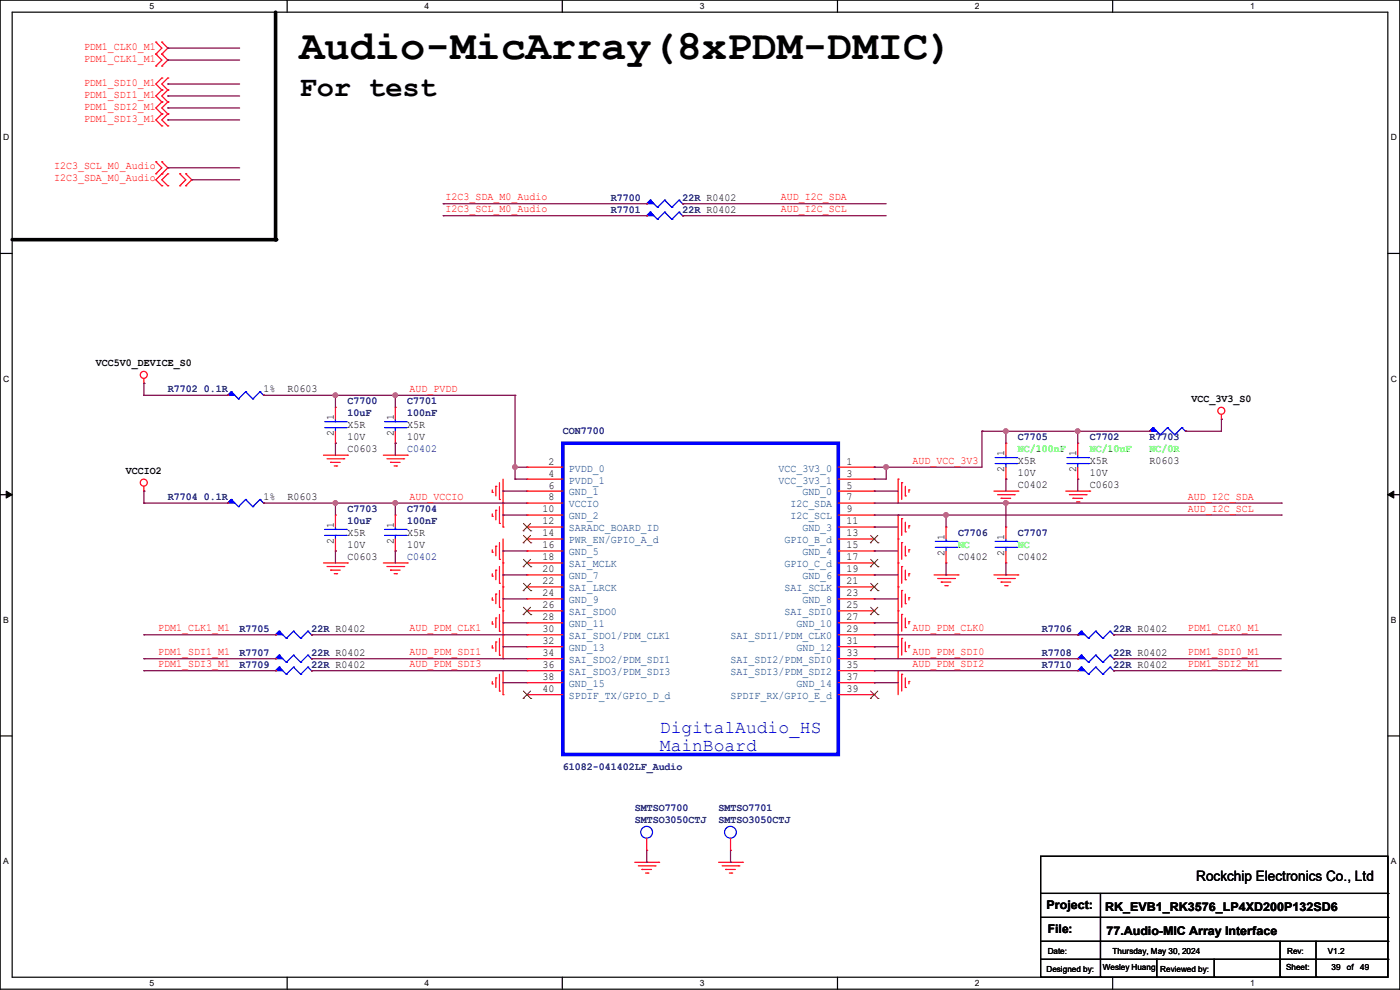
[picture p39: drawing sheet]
<svg xmlns="http://www.w3.org/2000/svg" width="297mm" height="210mm" viewBox="0 0 297 210" stroke-linecap="round" stroke-linejoin="round" font-family="sans-serif">
<defs><g id="words">
<text font-size="8.9" x="63.5" y="12.5">Audio-MicArray(8xPDM-DMIC)</text>
<text font-size="6.1" x="63.5" y="20.4">For test</text>
<g font-size="3.8" fill="#00f">
<text x="140" y="155.5">DigitalAudio_HS</text>
<text x="140" y="159.3">MainBoard</text>
</g>
<text font-size="3" x="253.8" y="186.9">Rockchip Electronics Co., Ltd</text>
<g font-size="2.5">
<text x="222" y="192.9">Project:</text>
<text x="222.3" y="198">File:</text>
<text x="234.5" y="193.2">RK_EVB1_RK3576_LP4XD200P132SD6</text>
<text x="234.7" y="198.2">77.Audio-MIC Array Interface</text>
</g>
<g font-size="2.3" fill="#f00">
<text x="17.8" y="10.5">PDM1_CLK0_M1</text>
<text x="17.8" y="13.1">PDM1_CLK1_M1</text>
<text x="17.8" y="18.2">PDM1_SDI0_M1</text>
<text x="17.8" y="20.7">PDM1_SDI1_M1</text>
<text x="17.8" y="23.2">PDM1_SDI2_M1</text>
<text x="17.8" y="25.8">PDM1_SDI3_M1</text>
<text x="11.5" y="35.9">I2C3_SCL_M0_Audio</text>
<text x="11.5" y="38.5">I2C3_SDA_M0_Audio</text>
<text x="94.5" y="42.5">I2C3_SDA_M0_Audio</text>
<text x="94.5" y="45">I2C3_SCL_M0_Audio</text>
<text x="165.7" y="42.5">AUD_I2C_SDA</text>
<text x="165.7" y="45">AUD_I2C_SCL</text>
<text x="86.9" y="83.1">AUD_PVDD</text>
<text x="193.6" y="98.4">AUD_VCC_3V3</text>
<text x="86.9" y="106">AUD_VCCIO</text>
<text x="252" y="106">AUD_I2C_SDA</text>
<text x="252" y="108.5">AUD_I2C_SCL</text>
<text x="33.6" y="133.9">PDM1_CLK1_M1</text>
<text x="86.9" y="133.9">AUD_PDM_CLK1</text>
<text x="193.6" y="133.9">AUD_PDM_CLK0</text>
<text x="252" y="133.9">PDM1_CLK0_M1</text>
<text x="33.6" y="139">PDM1_SDI1_M1</text>
<text x="33.6" y="141.6">PDM1_SDI3_M1</text>
<text x="86.9" y="139">AUD_PDM_SDI1</text>
<text x="86.9" y="141.6">AUD_PDM_SDI3</text>
<text x="193.6" y="139">AUD_PDM_SDI0</text>
<text x="193.6" y="141.6">AUD_PDM_SDI2</text>
<text x="252" y="139">PDM1_SDI0_M1</text>
<text x="252" y="141.6">PDM1_SDI2_M1</text>
</g>
<g font-size="2.3" fill="#000080">
<text x="129.6" y="42.5">R7700</text>
<text x="129.6" y="45.1">R7701</text>
<text x="144.8" y="42.5">22R R0402</text>
<text x="144.8" y="45.1">22R R0402</text>
<text x="35.6" y="83.2">R7702 0.1R</text>
<text x="73.7" y="85.7">C7700</text>
<text x="73.7" y="88.3">10uF</text>
<text x="86.4" y="85.7">C7701</text>
<text x="86.4" y="88.3">100nF</text>
<text x="86.4" y="95.9">C0402</text>
<text x="119.4" y="92.1">CON7700</text>
<text x="215.9" y="93.3">C7705</text>
<text x="231.2" y="93.3">C7702</text>
<text x="243.9" y="93.3">R7703</text>
<text x="35.6" y="106">R7704 0.1R</text>
<text x="73.7" y="108.6">C7703</text>
<text x="73.7" y="111.1">10uF</text>
<text x="86.4" y="108.6">C7704</text>
<text x="86.4" y="111.1">100nF</text>
<text x="203.2" y="113.7">C7706</text>
<text x="215.9" y="113.7">C7707</text>
<text x="86.4" y="118.7">C0402</text>
<text x="50.8" y="134">R7705</text>
<text x="66.1" y="134">22R R0402</text>
<text x="221" y="134">R7706</text>
<text x="236.3" y="134">22R R0402</text>
<text x="50.8" y="139.1">R7707</text>
<text x="50.8" y="141.6">R7709</text>
<text x="66.1" y="139.1">22R R0402</text>
<text x="66.1" y="141.6">22R R0402</text>
<text x="221" y="141.6">R7710</text>
<text x="221" y="139.1">R7708</text>
<text x="236.3" y="141.6">22R R0402</text>
<text x="236.3" y="139.1">22R R0402</text>
<text x="119.4" y="163.4">61082-041402LF_Audio</text>
<text x="134.7" y="172.1">SMTSO7700</text>
<text x="152.4" y="172.1">SMTSO7701</text>
<text x="134.7" y="174.6">SMTSO3050CTJ</text>
<text x="152.4" y="174.6">SMTSO3050CTJ</text>
</g>
<g font-size="2.3">
<text x="20.4" y="77.6">VCC5V0_DEVICE_S0</text>
<text x="55.9" y="83.2">1%</text>
<text x="61" y="83.2">R0603</text>
<text x="70.8" y="89.2" transform="rotate(-90 70.8 89.2)">1</text>
<text x="83.5" y="89.2" transform="rotate(-90 83.5 89.2)">1</text>
<text x="252.8" y="85.2">VCC_3V3_S0</text>
<text x="70.8" y="92.5" transform="rotate(-90 70.8 92.5)">2</text>
<text x="73.7" y="95.9">C0603</text>
<text x="73.7" y="90.8">X5R</text>
<text x="73.7" y="93.3">10V</text>
<text x="83.5" y="92.5" transform="rotate(-90 83.5 92.5)">2</text>
<text x="86.4" y="90.8">X5R</text>
<text x="86.4" y="93.3">10V</text>
<text x="26.7" y="100.5">VCCIO2</text>
<text x="116.4" y="101.1">4</text>
<text x="116.4" y="98.6">2</text>
<text x="179.6" y="101.1">3</text>
<text x="179.6" y="98.6">1</text>
<text x="213.1" y="100.1" transform="rotate(-90 213.1 100.1)">2</text>
<text x="213.1" y="96.8" transform="rotate(-90 213.1 96.8)">1</text>
<text x="215.9" y="98.4">X5R</text>
<text x="215.9" y="101">10V</text>
<text x="228.3" y="100.1" transform="rotate(-90 228.3 100.1)">2</text>
<text x="228.3" y="96.8" transform="rotate(-90 228.3 96.8)">1</text>
<text x="231.2" y="98.4">X5R</text>
<text x="231.2" y="101">10V</text>
<text x="243.9" y="98.4">R0603</text>
<text x="55.9" y="106">1%</text>
<text x="61" y="106">R0603</text>
<text x="116.4" y="103.6">6</text>
<text x="116.4" y="106.2">8</text>
<text x="179.6" y="103.6">5</text>
<text x="179.6" y="106.2">7</text>
<text x="215.9" y="103.5">C0402</text>
<text x="231.2" y="103.5">C0603</text>
<text x="70.8" y="112.1" transform="rotate(-90 70.8 112.1)">1</text>
<text x="73.7" y="113.7">X5R</text>
<text x="83.5" y="112.1" transform="rotate(-90 83.5 112.1)">1</text>
<text x="86.4" y="113.7">X5R</text>
<text x="115.1" y="108.7">10</text>
<text x="115.1" y="111.3">12</text>
<text x="115.1" y="113.8">14</text>
<text x="179.6" y="108.7">9</text>
<text x="179.6" y="111.3">11</text>
<text x="179.6" y="113.8">13</text>
<text x="70.8" y="115.4" transform="rotate(-90 70.8 115.4)">2</text>
<text x="73.7" y="118.7">C0603</text>
<text x="73.7" y="116.2">10V</text>
<text x="83.5" y="115.4" transform="rotate(-90 83.5 115.4)">2</text>
<text x="86.4" y="116.2">10V</text>
<text x="115.1" y="116.3">16</text>
<text x="115.1" y="118.9">18</text>
<text x="179.6" y="116.3">15</text>
<text x="179.6" y="118.9">17</text>
<text x="200.4" y="117.9" transform="rotate(-90 200.4 117.9)">2</text>
<text x="200.4" y="114.6" transform="rotate(-90 200.4 114.6)">1</text>
<text x="203.2" y="118.7">C0402</text>
<text x="213.1" y="117.9" transform="rotate(-90 213.1 117.9)">2</text>
<text x="213.1" y="114.6" transform="rotate(-90 213.1 114.6)">1</text>
<text x="215.9" y="118.7">C0402</text>
<text x="115.1" y="121.4">20</text>
<text x="115.1" y="124">22</text>
<text x="179.6" y="124">21</text>
<text x="179.6" y="121.4">19</text>
<text x="115.1" y="131.6">28</text>
<text x="115.1" y="129">26</text>
<text x="115.1" y="126.5">24</text>
<text x="179.6" y="126.5">23</text>
<text x="179.6" y="129">25</text>
<text x="179.6" y="131.6">27</text>
<text x="115.1" y="134.1">30</text>
<text x="115.1" y="136.7">32</text>
<text x="179.6" y="134.1">29</text>
<text x="179.6" y="136.7">31</text>
<text x="115.1" y="139.2">34</text>
<text x="115.1" y="141.7">36</text>
<text x="179.6" y="139.2">33</text>
<text x="179.6" y="141.7">35</text>
<text x="115.1" y="146.8">40</text>
<text x="115.1" y="144.3">38</text>
<text x="179.6" y="144.3">37</text>
<text x="179.6" y="146.8">39</text>
</g>
<g font-size="2.3" fill="#0f0">
<text x="215.9" y="95.9">NC/100nF</text>
<text x="231.2" y="95.9">NC/10uF</text>
<text x="243.9" y="95.9">NC/0R</text>
<text x="203.2" y="116.2">NC</text>
<text x="215.9" y="116.2">NC</text>
</g>
<g font-size="2.3" fill="#004080">
<text x="120.7" y="100">PVDD_0</text>
<text x="165.1" y="100">VCC_3V3_0</text>
<text x="120.7" y="105.1">GND_1</text>
<text x="120.7" y="102.6">PVDD_1</text>
<text x="120.7" y="107.7">VCCIO</text>
<text x="165.1" y="102.6">VCC_3V3_1</text>
<text x="167.7" y="107.7">I2C_SDA</text>
<text x="170.2" y="105.1">GND_0</text>
<text x="120.7" y="110.2">GND_2</text>
<text x="120.7" y="112.7">SARADC_BOARD_ID</text>
<text x="167.7" y="110.2">I2C_SCL</text>
<text x="170.2" y="112.7">GND_3</text>
<text x="120.7" y="117.8">GND_5</text>
<text x="120.7" y="115.3">PWR_EN/GPIO_A_d</text>
<text x="166.4" y="115.3">GPIO_B_d</text>
<text x="170.2" y="117.8">GND_4</text>
<text x="120.7" y="122.9">GND_7</text>
<text x="120.7" y="125.4">SAI_LRCK</text>
<text x="120.7" y="120.4">SAI_MCLK</text>
<text x="166.4" y="120.4">GPIO_C_d</text>
<text x="166.4" y="125.4">SAI_SCLK</text>
<text x="170.2" y="122.9">GND_6</text>
<text x="120.7" y="130.5">SAI_SDO0</text>
<text x="120.7" y="128">GND_9</text>
<text x="166.4" y="130.5">SAI_SDI0</text>
<text x="170.2" y="128">GND_8</text>
<text x="120.7" y="133.1">GND_11</text>
<text x="120.7" y="135.6">SAI_SDO1/PDM_CLK1</text>
<text x="155" y="135.6">SAI_SDI1/PDM_CLK0</text>
<text x="169" y="133.1">GND_10</text>
<text x="120.7" y="138.1">GND_13</text>
<text x="120.7" y="140.7">SAI_SDO2/PDM_SDI1</text>
<text x="120.7" y="143.2">SAI_SDO3/PDM_SDI3</text>
<text x="155" y="140.7">SAI_SDI2/PDM_SDI0</text>
<text x="155" y="143.2">SAI_SDI3/PDM_SDI2</text>
<text x="169" y="138.1">GND_12</text>
<text x="120.7" y="148.3">SPDIF_TX/GPIO_D_d</text>
<text x="120.7" y="145.8">GND_15</text>
<text x="155" y="148.3">SPDIF_RX/GPIO_E_d</text>
<text x="169" y="145.8">GND_14</text>
</g>
<g font-size="1.8">
<text x="31.7" y="1.9">5</text>
<text x="90.1" y="1.9">4</text>
<text x="148.5" y="1.9">3</text>
<text x="206.8" y="1.9">2</text>
<text x="265.2" y="1.9">1</text>
<text x=".7" y="29.8">D</text>
<text x="295.1" y="29.8">D</text>
<text x=".7" y="80.9">C</text>
<text x="295.1" y="80.9">C</text>
<text x=".7" y="132.1">B</text>
<text x="295.1" y="132.1">B</text>
<text x=".7" y="183.3">A</text>
<text x="295.1" y="183.3">A</text>
<text x="222.3" y="202.3">Date:</text>
<text x="236" y="202.3">Thursday, May 30, 2024</text>
<text x="273.1" y="202.3">Rev:</text>
<text x="281.7" y="202.3">V1.2</text>
<text x="31.7" y="209.2">5</text>
<text x="90.1" y="209.2">4</text>
<text x="148.5" y="209.2">3</text>
<text x="206.8" y="209.2">2</text>
<text x="222" y="206.1">Designed by:</text>
<text x="234" y="205.9">Wesley Huang</text>
<text x="246.2" y="206.1">Reviewed by:</text>
<text x="265.2" y="209.2">1</text>
<text x="272.8" y="205.9">Sheet:</text>
<text x="282.5" y="205.9">39</text>
<text x="285.7" y="205.9">of</text>
<text x="288.6" y="205.9">49</text>
</g>
</g></defs>
<path d="M0 0h297v209.8h-297zM2.6 2.6h291.8v204.7h-291.8z" fill="none" stroke="#000" stroke-width=".25"/>
<g fill="#fff">
<path d="M31.7 .3h1v2h-1z"/>
<path d="M31.7 207.6h1v1.9h-1z"/>
</g>
<path d="M60.9 0v2.6M60.9 207.3v2.5" fill="none" stroke="#000" stroke-width=".25"/>
<g fill="#fff">
<path d="M90.1 .3h1v2h-1z"/>
<path d="M90.1 207.6h1v1.9h-1z"/>
</g>
<path d="M119.3 0v2.6M119.3 207.3v2.5" fill="none" stroke="#000" stroke-width=".25"/>
<g fill="#fff">
<path d="M148.5 .3h.9v2h-.9z"/>
<path d="M148.5 207.6h.9v1.9h-.9z"/>
</g>
<path d="M177.7 0v2.6M177.7 207.3v2.5" fill="none" stroke="#000" stroke-width=".25"/>
<g fill="#fff">
<path d="M206.8 .3h1v2h-1z"/>
<path d="M206.8 207.6h1v1.9h-1z"/>
</g>
<path d="M236.1 0v2.6M236.1 207.3v2.5" fill="none" stroke="#000" stroke-width=".25"/>
<g fill="#fff">
<path d="M265.2 .3h1v2h-1z"/>
<path d="M265.2 207.6h1v1.9h-1z"/>
<path d="M.7 28.2h1.2v1.9h-1.2z"/>
<path d="M295.1 28.2h1.2v1.9h-1.2z"/>
<path d="M.7 79.3h1.2v2h-1.2z"/>
<path d="M295.1 79.3h1.2v2h-1.2z"/>
</g>
<path d="M0 53.8h2.6M294.4 53.8h2.6" fill="none" stroke="#000" stroke-width=".25"/>
<g fill="#fff">
<path d="M.7 130.5h1.2v2h-1.2z"/>
<path d="M295.1 130.5h1.1v2h-1.1z"/>
</g>
<path d="M0 104.9h2.6M294.4 104.9h2.6" fill="none" stroke="#000" stroke-width=".25"/>
<path d="M1.3 104.2l1.3 .7-1.3 .8zM294.4 104.9l1.3-.7v1.5z" fill="#000" stroke="#000" stroke-width=".21"/>
<g fill="#fff">
<path d="M.7 181.7h1.2v2h-1.2z"/>
<path d="M295.1 181.7h1.1v2h-1.1z"/>
</g>
<g fill="none" stroke="#000" stroke-width=".25">
<path d="M0 156.1h2.6M294.4 156.1h2.6M220.8 181.7h73.6v25.6h-73.6zM220.8 189.5h73.6M220.8 194.6h73.6M220.8 199.7h73.6M233.5 189.5v17.8M271.6 199.7v7.6M279.2 199.7v7.6M294.4 189.5h.1M294.4 194.6h.1M294.4 199.7h.1"/>
<path d="M220.8 203.5h73.6M233.5 207.3h.1M245.4 207.3h.1M245.4 203.5v3.8M257.6 207.3h.1M257.6 203.5v3.8M271.6 207.3h.1M279.2 207.3h.1M294.4 203.5h.1"/>
</g>
<path d="M58.5 2.6v48.2h-55.9" fill="none" stroke="#000" stroke-width=".76"/>
<circle cx="58.5" cy="50.8" r=".38" fill="#000"/>
<g fill="none" stroke="#f00" stroke-width=".25">
<path d="M33.1 11.5h.1M33.1 8.9h.1M33.1 14h.1M33.1 8.9l1.2 1.3-1.2 1.3M33.1 11.5l1.2 1.2-1.2 1.3M34.3 8.9h.1M34.3 11.5h.1M34.3 14h.1M34.3 16.6h.1M34.3 19.1h.1M34.3 8.9l1.3 1.3-1.3 1.3M34.3 11.5l1.3 1.2-1.3 1.3"/>
<path d="M34.3 16.6l-1.2 1.2 1.2 1.3M34.3 19.1l-1.2 1.3 1.2 1.2M35.6 16.6h.1M35.6 19.1h.1M35.6 16.6l-1.3 1.2 1.3 1.3M35.6 19.1l-1.3 1.3 1.3 1.2M33.1 36.9h.1M33.1 34.3h.1M33.1 34.3l1.2 1.3-1.2 1.3M34.3 39.4h.1M34.3 36.9h.1M34.3 21.6h.1"/>
<path d="M34.3 24.2h.1M34.3 26.7h.1M34.3 34.3h.1M34.3 34.3l1.3 1.3-2.5 2.5 1.2 1.3M34.3 21.6l-1.2 1.3 1.2 1.3M34.3 24.2l-1.2 1.2 1.2 1.3M35.6 39.4h.1M35.6 36.9h.1M35.6 21.6h.1M35.6 24.2h.1M35.6 26.7h.1M35.6 36.9l-1.3 1.2 1.3 1.3"/>
<path d="M35.6 21.6l-1.3 1.3 1.3 1.3M35.6 24.2l-1.3 1.2 1.3 1.3M38.1 39.4h.1M38.1 36.9h.1M38.1 36.9l1.3 1.2-1.3 1.3M39.4 36.9h.1M39.4 39.4h.1M39.4 36.9l1.3 1.2-1.3 1.3M137.2 43.2h.1M137.2 45.8h.1M144.8 43.2h.1M144.8 45.8h.1"/>
<path d="M30.5 81.3h.1M30.5 80.3v1M48.3 83.9h.1M55.9 83.9h.1M68.6 96.6h5.1M69.4 97.3h3.5M70.1 98.1h.1M70.1 98.1h2.1M70.9 98.8h.5M71.2 86.4h.1M71.2 94h.1M71.2 86.4v2.5"/>
<path d="M71.2 91.5v2.5M71.4 98.8h.1M72.9 97.3h.1M73.7 96.6h.1M81.3 96.6h5.1M82.1 97.3h3.5M82.8 98.1h.1M82.8 98.1h2.1M83.6 98.8h.5M83.9 86.4h.1M83.9 94h.1M83.9 86.4v2.5"/>
<path d="M83.9 91.5v2.5M84.1 98.8h.1M85.6 97.3h.1M86.4 96.6h.1M111.8 99.1h.1M111.8 99.1h7.6M177.8 99.1h7.7M185.5 99.1h.1M213.4 94h.1M213.4 94v2.6M213.4 99.1v2.5M228.6 94h.1"/>
<path d="M228.6 94v2.6M228.6 99.1v2.5M243.9 91.5h.1M251.5 91.5h.1M259.1 88.9h.1M259.1 87.9v1M30.5 104.2h.1M30.5 103.2v1M48.3 106.7h.1M55.9 106.7h.1M68.6 119.4h5.1M71.2 109.3h.1"/>
<path d="M71.2 116.9h.1M71.2 109.3v2.5M71.2 114.3v2.6M73.7 119.4h.1M81.3 119.4h5.1M83.9 109.3h.1M83.9 116.9h.1M83.9 109.3v2.5M83.9 114.3v2.6M86.4 119.4h.1M104.4 104.4h.1M104.4 109.5h.1"/>
<path d="M104.4 117.1h.1M104.4 103.9v.5M104.4 109v.5M104.4 116.6v.5M105.2 103.2h.1M105.2 108.2h.1M105.2 115.9h.1M105.2 103.2v2M105.2 108.2v2.1M105.2 115.9v2M106 106h.1M106 111h.1"/>
<path d="M106 118.7h.1M106 102.4v3.6M106 107.5v3.5M106 115.1v3.6M106.7 106.7h.1M106.7 111.8h.1M106.7 119.4h.1M106.7 101.6v10.2M106.7 114.3v25.4M111.8 116.9h.1M111.8 104.2h.1M111.8 101.6h.1"/>
<path d="M111.8 109.3h.1M111.8 111.8h.1M111.8 106.7h.1M111.8 114.3h.1M111.8 119.4h.1M111.8 104.2h7.6M111.8 119.4h7.6M111.8 116.9h7.6M111.8 101.6h7.6M111.8 109.3h7.6M111.8 111.8h7.6M111.8 106.7h7.6"/>
<path d="M111.8 114.3h7.6M177.8 104.2h7.7M177.8 119.4h7.7M177.8 116.9h7.7M177.8 101.6h7.7M177.8 109.3h7.7M177.8 111.8h7.7M177.8 106.7h7.7M177.8 114.3h7.7M185.5 104.2h.1M185.5 101.6h.1M185.5 109.3h.1"/>
<path d="M185.5 111.8h.1M185.5 116.9h.1M185.5 119.4h.1M185.5 106.7h.1M185.5 114.3h.1M190.5 101.6h.1M190.5 109.3h.1M190.5 114.3h.1M190.5 119.4h.1M190.5 101.6v5.1M190.5 109.3v30.4M191.3 102.4h.1"/>
<path d="M191.3 110h.1M191.3 115.1h.1M191.3 102.4v3.6M191.3 110v3.6M191.3 115.1v3.6M192.1 105.2h.1M192.1 112.8h.1M192.1 117.9h.1M192.1 103.2v2M192.1 110.8v2M192.1 115.9v2M192.8 103.9h.1"/>
<path d="M192.8 111.5h.1M192.8 116.6h.1M192.8 103.9v.5M192.8 111.5v.6M192.8 116.6v.5M200.7 111.8h.1M200.7 119.4h.1M200.7 111.8v2.5M200.7 116.9v2.5M210.9 104.2h5M211.6 104.9h3.6M212.4 105.7h.1"/>
<path d="M212.4 105.7h2M213.1 106.5h.6M213.4 101.6h.1M213.4 111.8h.1M213.4 119.4h.1M213.4 111.8v2.5M213.4 116.9v2.5M213.7 106.5h.1M215.2 104.9h.1M215.9 104.2h.1M226.1 104.2h5.1M226.9 104.9h3.5"/>
<path d="M227.6 105.7h.1M227.6 105.7h2.1M228.4 106.5h.5M228.6 101.6h.1M228.9 106.5h.1M230.4 104.9h.1M231.2 104.2h.1M58.5 134.7h.1M58.5 139.7h.1M66.1 134.7h.1M66.1 139.7h.1M69.4 120.2h3.5"/>
<path d="M70.1 120.9h.1M70.1 120.9h2.1M70.9 121.7h.5M71.4 121.7h.1M72.9 120.2h.1M82.1 120.2h3.5M82.8 120.9h.1M82.8 120.9h2.1M83.6 121.7h.5M84.1 121.7h.1M85.6 120.2h.1M104.4 122.2h.1"/>
<path d="M104.4 127.3h.1M104.4 132.4h.1M104.4 137.5h.1M104.4 121.7v.5M104.4 126.8v.5M104.4 131.9v.5M104.4 136.9v.6M105.2 120.9h.1M105.2 126h.1M105.2 131.1h.1M105.2 136.2h.1M105.2 120.9v2.1"/>
<path d="M105.2 126v2.1M105.2 131.1v2M105.2 136.2v2M106 123.7h.1M106 128.8h.1M106 133.9h.1M106 139h.1M106 120.2v3.5M106 125.3v3.5M106 130.3v3.6M106 135.4v3.6M106.7 124.5h.1"/>
<path d="M106.7 129.6h.1M106.7 134.7h.1M106.7 139.7h.1M111.8 122h.1M111.8 124.5h.1M111.8 132.1h.1M111.8 129.6h.1M111.8 134.7h.1M111.8 127h.1M111.8 137.2h.1M111.8 139.7h.1M111.8 122h7.6"/>
<path d="M111.8 127h7.6M111.8 129.6h7.6M111.8 134.7h7.6M111.8 124.5h7.6M111.8 132.1h7.6M111.8 137.2h7.6M111.8 139.7h7.6M177.8 122h7.7M177.8 127h7.7M177.8 129.6h7.7M177.8 134.7h7.7M177.8 124.5h7.7"/>
<path d="M177.8 132.1h7.7M177.8 137.2h7.7M177.8 139.7h7.7M185.5 127h.1M185.5 129.6h.1M185.5 134.7h.1M185.5 124.5h.1M185.5 122h.1M185.5 132.1h.1M185.5 137.2h.1M185.5 139.7h.1M190.5 124.5h.1"/>
<path d="M190.5 129.6h.1M190.5 134.7h.1M191.3 120.2h.1M191.3 125.3h.1M191.3 130.3h.1M191.3 135.4h.1M191.3 120.2v3.5M191.3 125.3v3.5M191.3 130.3v3.6M191.3 135.4v3.6M192.1 123h.1M192.1 128.1h.1"/>
<path d="M192.1 133.1h.1M192.1 138.2h.1M192.1 120.9v2.1M192.1 126v2.1M192.1 131.1v2M192.1 136.2v2M192.8 121.7h.1M192.8 126.8h.1M192.8 131.9h.1M192.8 136.9h.1M192.8 121.7v.5M192.8 126.8v.5"/>
<path d="M192.8 131.9v.5M192.8 136.9v.6M198.2 122h5M198.9 122.7h3.6M199.7 123.5h.1M199.7 123.5h2M200.4 124.2h.6M201 124.2h.1M202.5 122.7h.1M203.2 122h.1M210.9 122h5M211.6 122.7h3.6"/>
<path d="M212.4 123.5h.1M212.4 123.5h2M213.1 124.2h.6M213.7 124.2h.1M215.2 122.7h.1M215.9 122h.1M228.6 134.7h.1M228.6 139.7h.1M236.3 134.7h.1M236.3 139.7h.1M58.5 142.3h.1M66.1 142.3h.1"/>
<path d="M104.4 145.1h.1M104.4 144.6v.5M105.2 143.8h.1M105.2 143.8v2M106 146.6h.1M106 143v3.6M106.7 147.4h.1M106.7 142.3v5.1M111.8 147.4h.1M111.8 144.8h.1M111.8 142.3h.1M111.8 147.4h7.6"/>
<path d="M111.8 144.8h7.6M111.8 142.3h7.6M177.8 147.4h7.7M177.8 144.8h7.7M177.8 142.3h7.7M185.5 144.8h.1M185.5 142.3h.1M185.5 147.4h.1M190.5 142.3h.1M190.5 142.3v5.1M191.3 143h.1M191.3 143v3.6"/>
<path d="M192.1 145.8h.1M192.1 143.8v2M192.8 144.6h.1M192.8 144.6v.5M228.6 142.3h.1M236.3 142.3h.1M137.2 177.8v2.6M155 177.8v2.6M134.7 182.9h5M135.4 183.7h3.6M136.2 184.4h.1M136.2 184.4h2"/>
<path d="M136.9 185.2h.6M137.2 180.4h.1M137.5 185.2h.1M139 183.7h.1M139.7 182.9h.1M152.4 182.9h5.1M153.2 183.7h3.6M154 184.4h.1M154 184.4h2M154.7 185.2h.5M155 180.4h.1M155.2 185.2h.1"/>
<path d="M156.8 183.7h.1M157.5 182.9h.1"/>
<circle cx="30.5" cy="79.5" r=".74"/>
<circle cx="259.1" cy="87.1" r=".74"/>
<circle cx="30.5" cy="102.4" r=".74"/>
</g>
<g fill="none" stroke="#00f" stroke-width=".25">
<path d="M138 42.5h.1M138 45h.1M138 42.5l-.8 .7M138 42.5l1.5 1.5M138 45l-.8 .8M138 45l1.5 1.5M139.5 44h.1M139.5 46.5h.1M141 42.5h.1M141 45h.1M141 42.5l-1.5 1.5M141 42.5l1.5 1.5"/>
<path d="M141 45l-1.5 1.5M141 45l1.5 1.5M142.5 44h.1M142.5 46.5h.1M144.1 42.5h.1M144.1 45h.1M144.1 42.5l-1.6 1.5M144.1 42.5l.7 .7M144.1 45l-1.6 1.5M144.1 45l.7 .8M144.8 43.2h.1M144.8 45.8h.1"/>
<path d="M49.1 83.1h.1M49.1 83.1l-.8 .8M49.1 83.1l1.5 1.5M50.6 84.6h.1M52.1 83.1h.1M52.1 83.1l-1.5 1.5M52.1 83.1l1.5 1.5M53.6 84.6h.1M55.2 83.1h.1M55.2 83.1l-1.6 1.5M55.2 83.1l.7 .8M55.9 83.9h.1"/>
<path d="M68.9 90.7h4.5M68.9 89.5h4.5M71.2 89.5h.1M71.2 90.7h.1M71.2 88.9v.6M71.2 90.7v.8M73.4 90.7h.1M73.4 89.5h.1M81.6 90.7h4.5M81.6 89.5h4.5M83.9 89.5h.1M83.9 90.7h.1"/>
<path d="M83.9 88.9v.6M83.9 90.7v.8M86.1 90.7h.1M86.1 89.5h.1M211.1 98.3h4.6M211.1 97.1h4.6M213.4 97.1h.1M213.4 98.3h.1M213.4 96.6v.5M213.4 98.3v.8M215.7 98.3h.1M215.7 97.1h.1"/>
<path d="M226.4 98.3h4.5M226.4 97.1h4.5M228.6 97.1h.1M228.6 98.3h.1M228.6 96.6v.5M228.6 98.3v.8M230.9 98.3h.1M230.9 97.1h.1M244.6 90.7h.1M244.6 90.7l-.7 .8M244.6 90.7l1.6 1.5M246.2 92.2h.1"/>
<path d="M247.7 90.7h.1M247.7 90.7l-1.5 1.5M247.7 90.7l1.5 1.5M249.2 92.2h.1M250.7 90.7h.1M250.7 90.7l-1.5 1.5M250.7 90.7l.8 .8M251.5 91.5h.1M49.1 106h.1M49.1 106l-.8 .7M49.1 106l1.5 1.5M50.6 107.5h.1"/>
<path d="M52.1 106h.1M52.1 106l-1.5 1.5M52.1 106l1.5 1.5M53.6 107.5h.1M55.2 106h.1M55.2 106l-1.6 1.5M55.2 106l.7 .7M55.9 106.7h.1M68.9 113.6h4.5M68.9 112.3h4.5M71.2 112.3h.1M71.2 113.6h.1"/>
<path d="M71.2 111.8v.5M71.2 113.6v.7M73.4 113.6h.1M73.4 112.3h.1M81.6 113.6h4.5M81.6 112.3h4.5M83.9 112.3h.1M83.9 113.6h.1M83.9 111.8v.5M83.9 113.6v.7M86.1 113.6h.1M86.1 112.3h.1"/>
<path d="M198.4 116.1h4.6M198.4 114.9h4.6M200.7 114.9h.1M200.7 116.1h.1M200.7 114.3v.6M200.7 116.1v.8M203 116.1h.1M203 114.9h.1M211.1 116.1h4.6M211.1 114.9h4.6M213.4 114.9h.1M213.4 116.1h.1"/>
<path d="M213.4 114.3v.6M213.4 116.1v.8M215.7 116.1h.1M215.7 114.9h.1M59.2 133.9h.1M59.2 139h.1M59.2 133.9l-.7 .8M59.2 133.9l1.5 1.5M59.2 139l-.7 .7M59.2 139l1.5 1.5M60.7 135.4h.1M62.3 133.9h.1"/>
<path d="M62.3 139h.1M62.3 133.9l-1.6 1.5M62.3 133.9l1.5 1.5M62.3 139l-1.6 1.5M62.3 139l1.5 1.5M63.8 135.4h.1M65.3 133.9h.1M65.3 139h.1M65.3 133.9l-1.5 1.5M65.3 133.9l.8 .8M65.3 139l-1.5 1.5M65.3 139l.8 .7"/>
<path d="M66.1 134.7h.1M66.1 139.7h.1M229.4 133.9h.1M229.4 139h.1M229.4 133.9l-.8 .8M229.4 133.9l1.5 1.5M229.4 139l-.8 .7M229.4 139l1.5 1.5M230.9 135.4h.1M232.5 133.9h.1M232.5 139h.1M232.5 133.9l-1.6 1.5"/>
<path d="M232.5 133.9l1.5 1.5M232.5 139l-1.6 1.5M232.5 139l1.5 1.5M234 135.4h.1M235.5 133.9h.1M235.5 139h.1M235.5 133.9l-1.5 1.5M235.5 133.9l.8 .8M235.5 139l-1.5 1.5M235.5 139l.8 .7M236.3 134.7h.1M236.3 139.7h.1"/>
<path d="M59.2 141.5h.1M59.2 141.5l-.7 .8M59.2 141.5l1.5 1.5M60.7 140.5h.1M60.7 143h.1M62.3 141.5h.1M62.3 141.5l-1.6 1.5M62.3 141.5l1.5 1.5M63.8 140.5h.1M63.8 143h.1M65.3 141.5h.1M65.3 141.5l-1.5 1.5"/>
<path d="M65.3 141.5l.8 .8M66.1 142.3h.1M229.4 141.5h.1M229.4 141.5l-.8 .8M229.4 141.5l1.5 1.5M230.9 143h.1M230.9 140.5h.1M232.5 141.5h.1M232.5 141.5l-1.6 1.5M232.5 141.5l1.5 1.5M234 143h.1M234 140.5h.1"/>
<path d="M235.5 141.5h.1M235.5 141.5l-1.5 1.5M235.5 141.5l.8 .8M236.3 142.3h.1"/>
<circle cx="137.2" cy="176.6" r="1.25"/>
<circle cx="155" cy="176.6" r="1.25"/>
</g>
<g fill="#00f" stroke="#00f" stroke-width=".25">
<path d="M244.6 90.7l.8 .8h-1.5z"/>
<path d="M228.6 142.3l.8-.8 .8 .8z"/>
<path d="M59.2 133.9l.8 .8h-1.5z"/>
<path d="M138 42.5l.7 .7h-1.5z"/>
<path d="M229.4 133.9l.8 .8h-1.6z"/>
<path d="M228.6 139.7l.8-.7 .8 .7z"/>
<path d="M137.2 45.8l.8-.8 .7 .8z"/>
<path d="M58.5 139.7l.7-.7 .8 .7z"/>
<path d="M49.1 83.1l.7 .8h-1.5z"/>
<path d="M48.3 106.7l.8-.7 .7 .7z"/>
<path d="M59.2 141.5l.8 .8h-1.5z"/>
</g>
<path d="M119.4 94h58.4v66.1h-58.4z" fill="none" stroke="#00f" stroke-width=".76"/>
<g fill="none" stroke="#804000" stroke-width=".21">
<path d="M111 112.6h.1M111 115.1h.1M111 111l1.6 1.6M111 113.6l1.6 1.5M111 118.7l1.6 1.5M112.6 111l-1.6 1.6M112.6 113.6l-1.6 1.5M112.6 118.7l-1.6 1.5M112.6 112.6h.1M112.6 115.1h.1M184.7 115.1h.1M184.7 118.7l1.6 1.5"/>
<path d="M184.7 113.6l1.6 1.5M186.2 118.7l-1.5 1.5M186.2 113.6l-1.5 1.5M186.3 115.1h.1M111 125.3h.1M111 130.4h.1M111 120.2h.1M111 123.7l1.6 1.6M111 128.8l1.6 1.6M112.6 123.7l-1.6 1.6M112.6 128.8l-1.6 1.6M112.6 125.3h.1"/>
<path d="M112.6 130.4h.1M112.6 120.2h.1M184.7 130.4h.1M184.7 120.2h.1M184.7 125.3h.1M184.7 128.8l1.6 1.6M184.7 123.7l1.6 1.6M186.2 128.8l-1.5 1.6M186.2 123.7l-1.5 1.6M186.3 130.4h.1M186.3 120.2h.1M186.3 125.3h.1"/>
<path d="M111 148.2h.1M111 146.6l1.6 1.6M112.6 146.6l-1.6 1.6M112.6 148.2h.1M184.7 148.2h.1M184.7 146.6l1.6 1.6M186.2 146.6l-1.5 1.6M186.3 148.2h.1"/>
</g>
<g fill="none" stroke="#800040" stroke-width=".25">
<path d="M35.6 10.2h.1M35.6 12.7h.1M35.6 17.8h.1M35.6 10.2h15.2M35.6 12.7h15.2M35.6 17.8h15.2M35.6 20.4h.1M35.6 22.9h.1M35.6 25.4h.1M35.6 35.6h.1M35.6 20.4h15.2M35.6 22.9h15.2"/>
<path d="M35.6 25.4h15.2M35.6 35.6h15.2M40.7 38.1h.1M40.7 38.1h10.1M94 43.2h.1M94 45.8h.1M94 43.2h43.2M94 45.8h43.2M144.8 43.2h.1M144.8 45.8h.1M144.8 43.2h43.2M144.8 45.8h43.2"/>
<path d="M30.5 81.3h.1M30.5 83.9h.1M30.5 81.3v2.6M30.5 83.9h17.8M55.9 83.9h.1M55.9 83.9h53.4M71.2 83.9h.1M71.2 94h.1M71.2 83.9v2.5M71.2 94v2.6M83.9 83.9h.1M83.9 94h.1"/>
<path d="M83.9 83.9v2.5M83.9 94v2.6M109.3 83.9h.1M109.3 99.1h.1M109.3 83.9v17.7M109.3 99.1h2.5M185.5 99.1h.1M188 99.1h.1M188 99.1v2.5h-2.5M208.3 91.5h.1M208.3 91.5h35.6M208.3 91.5v7.6h-22.8"/>
<path d="M213.4 91.5h.1M213.4 91.5v2.5M228.6 91.5h.1M228.6 91.5v2.5M251.5 91.5h.1M259.1 88.9h.1M259.1 88.9v2.6h-7.6M30.5 104.2h.1M30.5 106.7h.1M30.5 104.2v2.5M30.5 106.7h17.8M55.9 106.7h.1"/>
<path d="M55.9 106.7h55.9M71.2 106.7h.1M71.2 116.9h.1M71.2 106.7v2.6M71.2 116.9v2.5M83.9 106.7h.1M83.9 116.9h.1M83.9 106.7v2.6M83.9 116.9v2.5M106.7 104.2h.1M106.7 109.3h.1M106.7 116.9h.1"/>
<path d="M106.7 104.2h5.1M106.7 109.3h5.1M106.7 116.9h5.1M109.3 101.6h.1M109.3 101.6h2.5M185.5 101.6h.1M185.5 104.2h.1M185.5 111.8h.1M185.5 116.9h.1M185.5 104.2h5M185.5 106.7h86.3M185.5 109.3h86.3"/>
<path d="M185.5 111.8h5M185.5 116.9h5M200.7 109.3h.1M200.7 109.3v2.5M200.7 119.4v2.6M213.4 101.6h.1M213.4 106.7h.1M213.4 101.6v2.6M213.4 106.7v5.1M213.4 119.4v2.6M228.6 101.6h.1M228.6 101.6v2.6"/>
<path d="M271.8 109.3h.1M271.8 106.7h.1M30.5 134.7h.1M30.5 139.7h.1M30.5 134.7h28M30.5 139.7h28M66.1 134.7h.1M66.1 139.7h.1M66.1 134.7h45.7M66.1 139.7h45.7M106.7 122h.1M106.7 127h.1"/>
<path d="M106.7 132.1h.1M106.7 137.2h.1M106.7 122h5.1M106.7 127h5.1M106.7 132.1h5.1M106.7 137.2h5.1M185.5 122h.1M185.5 127h.1M185.5 132.1h.1M185.5 137.2h.1M185.5 139.7h.1M185.5 122h5"/>
<path d="M185.5 127h5M185.5 132.1h5M185.5 134.7h43.1M185.5 137.2h5M185.5 139.7h43.1M200.7 122h.1M213.4 122h.1M228.6 134.7h.1M236.3 134.7h.1M236.3 139.7h.1M236.3 134.7h35.5M236.3 139.7h35.5"/>
<path d="M30.5 142.3h.1M30.5 142.3h28M66.1 142.3h.1M66.1 142.3h45.7M106.7 144.8h.1M106.7 144.8h5.1M185.5 142.3h.1M185.5 144.8h.1M185.5 142.3h43.1M185.5 144.8h5M236.3 142.3h.1M236.3 142.3h35.5"/>
<path d="M137.2 182.9h.1M137.2 180.4v2.5M155 182.9h.1M155 180.4v2.5"/>
</g>
<g fill="#f0f" stroke="#f0f" stroke-width=".25">
<circle cx="83.8" cy="83.8" r=".49"/>
<circle cx="71.1" cy="83.8" r=".49"/>
<circle cx="228.6" cy="91.5" r=".49"/>
<circle cx="213.4" cy="91.5" r=".49"/>
<circle cx="109.2" cy="99.1" r=".49"/>
<circle cx="188" cy="99.1" r=".49"/>
<circle cx="71.1" cy="106.7" r=".49"/>
<circle cx="83.8" cy="106.7" r=".49"/>
<circle cx="200.7" cy="109.2" r=".49"/>
<circle cx="213.4" cy="106.7" r=".49"/>
</g>
<use href="#words"/>
</svg>
